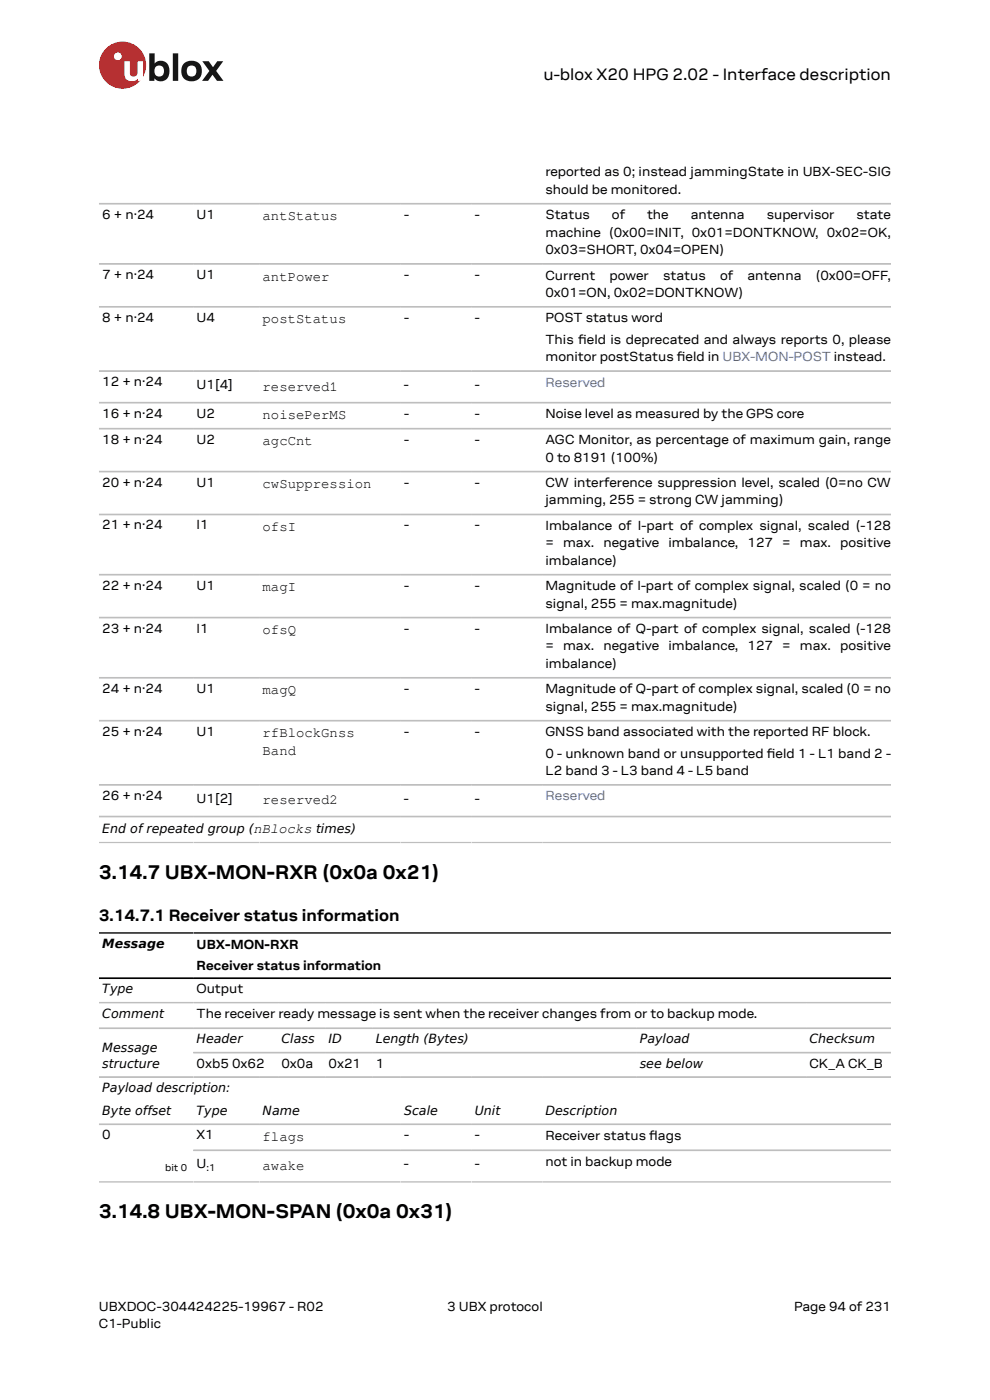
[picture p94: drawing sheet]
<svg xmlns="http://www.w3.org/2000/svg" width="210mm" height="297mm" viewBox="0 0 210 297" stroke-linecap="round" stroke-linejoin="round" font-family="sans-serif">
<defs><g id="words">
<g font-size="4.2">
<text x="21" y="186.4">3.14.7 UBX-MON-RXR (0x0a 0x21)</text>
<text x="21" y="258.4">3.14.8 UBX-MON-SPAN (0x0a 0x31)</text>
</g>
<g font-size="3.5">
<text x="115.3" y="17">u-blox X20 HPG 2.02 - Interface description</text>
<text x="21" y="195.5">3.14.7.1 Receiver status information</text>
</g>
<g font-size="3">
<text x="55.7" y="46.8">antStatus</text>
<text x="55.7" y="59.5">antPower</text>
<text x="55.7" y="68.6">postStatus</text>
<text x="55.7" y="82.8">reserved1</text>
<text x="55.7" y="89">noisePerMS</text>
<text x="55.7" y="94.5">agcCnt</text>
<text x="55.7" y="103.6">cwSuppression</text>
<text x="55.7" y="112.7">ofsI</text>
<text x="55.7" y="125.5">magI</text>
<text x="55.7" y="134.6">ofsQ</text>
<text x="55.7" y="147.3">magQ</text>
<text x="55.7" y="156.4">rfBlockGnss</text>
<text x="55.7" y="160.2">Band</text>
<text x="55.7" y="170.6">reserved2</text>
<text x="55.7" y="242">flags</text>
<text x="55.7" y="248.2">awake</text>
</g>
<g font-size="2.8">
<text x="115.7" y="37.4">reported as 0; instead jammingState in UBX-SEC-SIG</text>
<text x="115.7" y="41.1">should be monitored.</text>
<text x="21.7" y="46.4">6 + n·24</text>
<text x="41.7" y="46.4">U1</text>
<text x="85.7" y="46.4">-</text>
<text x="100.7" y="46.4">-</text>
<text x="115.7" y="46.5">Status</text>
<text x="129.8" y="46.5">of</text>
<text x="137.2" y="46.5">the</text>
<text x="146.5" y="46.5">antenna</text>
<text x="162.6" y="46.5">supervisor</text>
<text x="181.7" y="46.5">state</text>
<text x="115.7" y="50.2">machine (0x00=INIT, 0x01=DONTKNOW, 0x02=OK,</text>
<text x="115.7" y="53.9">0x03=SHORT, 0x04=OPEN)</text>
<text x="21.7" y="59.2">7 + n·24</text>
<text x="41.7" y="59.2">U1</text>
<text x="85.7" y="59.2">-</text>
<text x="100.7" y="59.2">-</text>
<text x="115.7" y="59.3">Current</text>
<text x="129.3" y="59.3">power</text>
<text x="140.7" y="59.3">status</text>
<text x="152.7" y="59.3">of</text>
<text x="158.5" y="59.3">antenna</text>
<text x="173" y="59.3">(0x00=OFF,</text>
<text x="115.7" y="63">0x01=ON, 0x02=DONTKNOW)</text>
<text x="21.7" y="68.3">8 + n·24</text>
<text x="41.7" y="68.3">U4</text>
<text x="85.7" y="68.3">-</text>
<text x="100.7" y="68.3">-</text>
<text x="115.7" y="68.4">POST status word</text>
<text x="115.7" y="72.9">This feld is deprecated and always reports 0, please</text>
<text x="115.7" y="76.6">monitor postStatus feld in UBX-MON-POST instead.</text>
<text x="122.7" y="72.9">i</text>
<text x="143.6" y="76.6">i</text>
<text x="21.7" y="81.9">12 + n·24</text>
<text x="41.7" y="82.5">U1[4]</text>
<text x="85.7" y="82.5">-</text>
<text x="100.7" y="82.5">-</text>
<text x="21.7" y="88.6">16 + n·24</text>
<text x="41.7" y="88.6">U2</text>
<text x="85.7" y="88.6">-</text>
<text x="100.7" y="88.6">-</text>
<text x="115.7" y="88.7">Noise level as measured by the GPS core</text>
<text x="21.7" y="94.1">18 + n·24</text>
<text x="41.7" y="94.1">U2</text>
<text x="85.7" y="94.1">-</text>
<text x="100.7" y="94.1">-</text>
<text x="115.7" y="94.3">AGC Monitor, as percentage of maximum gain, range</text>
<text x="115.7" y="97.9">0 to 8191 (100%)</text>
<text x="21.7" y="103.2">20 + n·24</text>
<text x="41.7" y="103.2">U1</text>
<text x="85.7" y="103.2">-</text>
<text x="100.7" y="103.2">-</text>
<text x="115.7" y="103.4">CW interference suppression level, scaled (0=no CW</text>
<text x="115.7" y="107">jamming, 255 = strong CW jamming)</text>
<text x="21.7" y="112.3">21 + n·24</text>
<text x="41.7" y="112.3">I1</text>
<text x="85.7" y="112.3">-</text>
<text x="100.7" y="112.3">-</text>
<text x="115.7" y="112.5">Imbalance of I-part of complex signal, scaled (-128</text>
<text x="115.7" y="116.1">= max. negative imbalance, 127 = max. positive</text>
<text x="115.7" y="119.8">imbalance)</text>
<text x="21.7" y="125.1">22 + n·24</text>
<text x="41.7" y="125.1">U1</text>
<text x="85.7" y="125.1">-</text>
<text x="100.7" y="125.1">-</text>
<text x="115.7" y="125.2">Magnitude of I-part of complex signal, scaled (0 = no</text>
<text x="115.7" y="128.9">signal, 255 = max.magnitude)</text>
<text x="21.7" y="134.2">23 + n·24</text>
<text x="41.7" y="134.2">I1</text>
<text x="85.7" y="134.2">-</text>
<text x="100.7" y="134.2">-</text>
<text x="115.7" y="134.3">Imbalance of Q-part of complex signal, scaled (-128</text>
<text x="115.7" y="138">= max. negative imbalance, 127 = max. positive</text>
<text x="115.7" y="141.7">imbalance)</text>
<text x="21.7" y="147">24 + n·24</text>
<text x="41.7" y="147">U1</text>
<text x="85.7" y="147">-</text>
<text x="100.7" y="147">-</text>
<text x="115.7" y="147.1">Magnitude of Q-part of complex signal, scaled (0 = no</text>
<text x="115.7" y="150.8">signal, 255 = max.magnitude)</text>
<text x="21.7" y="156.1">25 + n·24</text>
<text x="41.7" y="156.1">U1</text>
<text x="85.7" y="156.1">-</text>
<text x="100.7" y="156.1">-</text>
<text x="115.7" y="156.2">GNSS band associated with the reported RF block.</text>
<text x="115.7" y="160.7">0 - unknown band or unsupported feld 1 - L1 band 2 -</text>
<text x="162.7" y="160.7">i</text>
<text x="115.7" y="164.4">L2 band 3 - L3 band 4 - L5 band</text>
<text x="21.7" y="169.7">26 + n·24</text>
<text x="41.7" y="170.3">U1[2]</text>
<text x="85.7" y="170.3">-</text>
<text x="100.7" y="170.3">-</text>
<text x="41.7" y="201.2">UBX-MON-RXR</text>
<text x="41.7" y="205.7">Receiver status information</text>
<text x="41.7" y="210.7">Output</text>
<text x="41.7" y="216">The receiver ready message is sent when the receiver changes from or to backup mode.</text>
<text x="41.7" y="226.5">0xb5 0x62</text>
<text x="59.7" y="226.5">0x0a</text>
<text x="69.7" y="226.5">0x21</text>
<text x="79.7" y="226.5">1</text>
<text x="171.7" y="226.5">CK_A CK_B</text>
<text x="21.7" y="241.7">0</text>
<text x="41.7" y="241.7">X1</text>
<text x="85.7" y="241.7">-</text>
<text x="100.7" y="241.7">-</text>
<text x="115.7" y="241.8">Receiver status fags</text>
<text x="137.7" y="241.8">l</text>
<text x="41.7" y="247.8">U</text>
<text x="85.7" y="247.8">-</text>
<text x="100.7" y="247.8">-</text>
<text x="115.7" y="247.3">not in backup mode</text>
<text x="21" y="278">UBXDOC-304424225-19967 - R02</text>
<text x="21" y="281.8">C1-Public</text>
<text x="94.9" y="278">3 UBX protocol</text>
<text x="168.4" y="278">Page 94 of 231</text>
</g>
<g font-size="2.8" fill="#4664b4">
<text x="115.7" y="82">Reserved</text>
<text x="115.7" y="169.8">Reserved</text>
</g>
<g font-size="2.7">
<text x="21.7" y="176.7">End of repeated group (nBlocks times)</text>
<text x="21.7" y="201.1">Message</text>
<text x="21.7" y="210.7">Type</text>
<text x="21.7" y="215.9">Comment</text>
<text x="41.7" y="221.3">Header</text>
<text x="59.7" y="221.3">Class</text>
<text x="69.7" y="221.3">ID</text>
<text x="79.7" y="221.3">Length (Bytes)</text>
<text x="135.7" y="221.3">Payload</text>
<text x="171.7" y="221.3">Checksum</text>
<text x="21.7" y="223.1">Message</text>
<text x="21.7" y="226.5">structure</text>
<text x="135.7" y="226.5">see below</text>
<text x="21.7" y="231.7">Payload description:</text>
<text x="21.7" y="236.5">Byte offset</text>
<text x="41.7" y="236.5">Type</text>
<text x="55.7" y="236.5">Name</text>
<text x="85.7" y="236.5">Scale</text>
<text x="100.7" y="236.5">Unit</text>
<text x="115.7" y="236.5">Description</text>
</g>
<g font-size="2.1">
<text x="35" y="248.3">bit 0</text>
<text x="43.8" y="248.3">:1</text>
</g>
</g></defs>
<circle cx="26" cy="13.8" r="5" fill="#ed2023"/>
<circle cx="25" cy="11.9" r=".83" fill="#fff"/>
<g fill="#151516">
<path d="M36.7 11.3h1.1v5.9h-1.1z"/>
<path d="M42.9 13h1.4l.9 1.3 .9-1.3h1.3l-1.6 2 1.6 2.2h-1.4l-.9-1.4-1 1.4h-1.2l1.5-2.1z"/>
<path d="M33 14.2a1.17 1.17 0 0 0-.1 1.5 1.17 1.17 0 0 0 1.4 .4 1.16 1.16 0 0 0 .4-1.6 1.16 1.16 0 0 0-1.7-.3zM31.7 11.3h1.1v2.2a1.82 1.82 0 0 1 2.2-.4 1.82 1.82 0 0 1 .9 2 1.83 1.83 0 0 1-1 2 1.83 1.83 0 0 1-2.1-.5v.6h-1.1z"/>
<path d="M39.9 14.2a1.18 1.18 0 0 0-.2 1.5 1.18 1.18 0 0 0 1.5 .4 1.18 1.18 0 0 0 .4-1.6 1.18 1.18 0 0 0-1.5-.5zM38.4 15a2.25 2.25 0 0 1 4.5 0 2.25 2.25 0 0 1-4.5 0z"/>
</g>
<path d="M26.4 13h1.1v2.5a.84 .84 0 0 0 1 .7 .84 .84 0 0 0 .7-.9v-2.3h1.1v4.2h-1.1v-.5a1.59 1.59 0 0 1-1.8 .5 1.59 1.59 0 0 1-1-1.6z" fill="#fff"/>
<g fill="none" stroke="#bebebe" stroke-width=".35">
<path d="M21 43.2h168M21 56h168M21 65.1h168M21 78.7h168M21 85.4h168M21 90.9h168M21 100h168M21 109.1h168M21 121.9h168M21 131h168M21 143.8h168M21 152.9h168"/>
<path d="M21 166.5h168M21 173.2h168M21 178.7h168M21 212.7h168M21 218.1h168M21 228.5h168M21 238.5h168M41 223.3h148M21 250.7h168M41 244h148"/>
</g>
<path d="M21 197.9h168M21 207.5h168" fill="none" stroke="#000" stroke-width=".35"/>
<use href="#words"/>
</svg>
